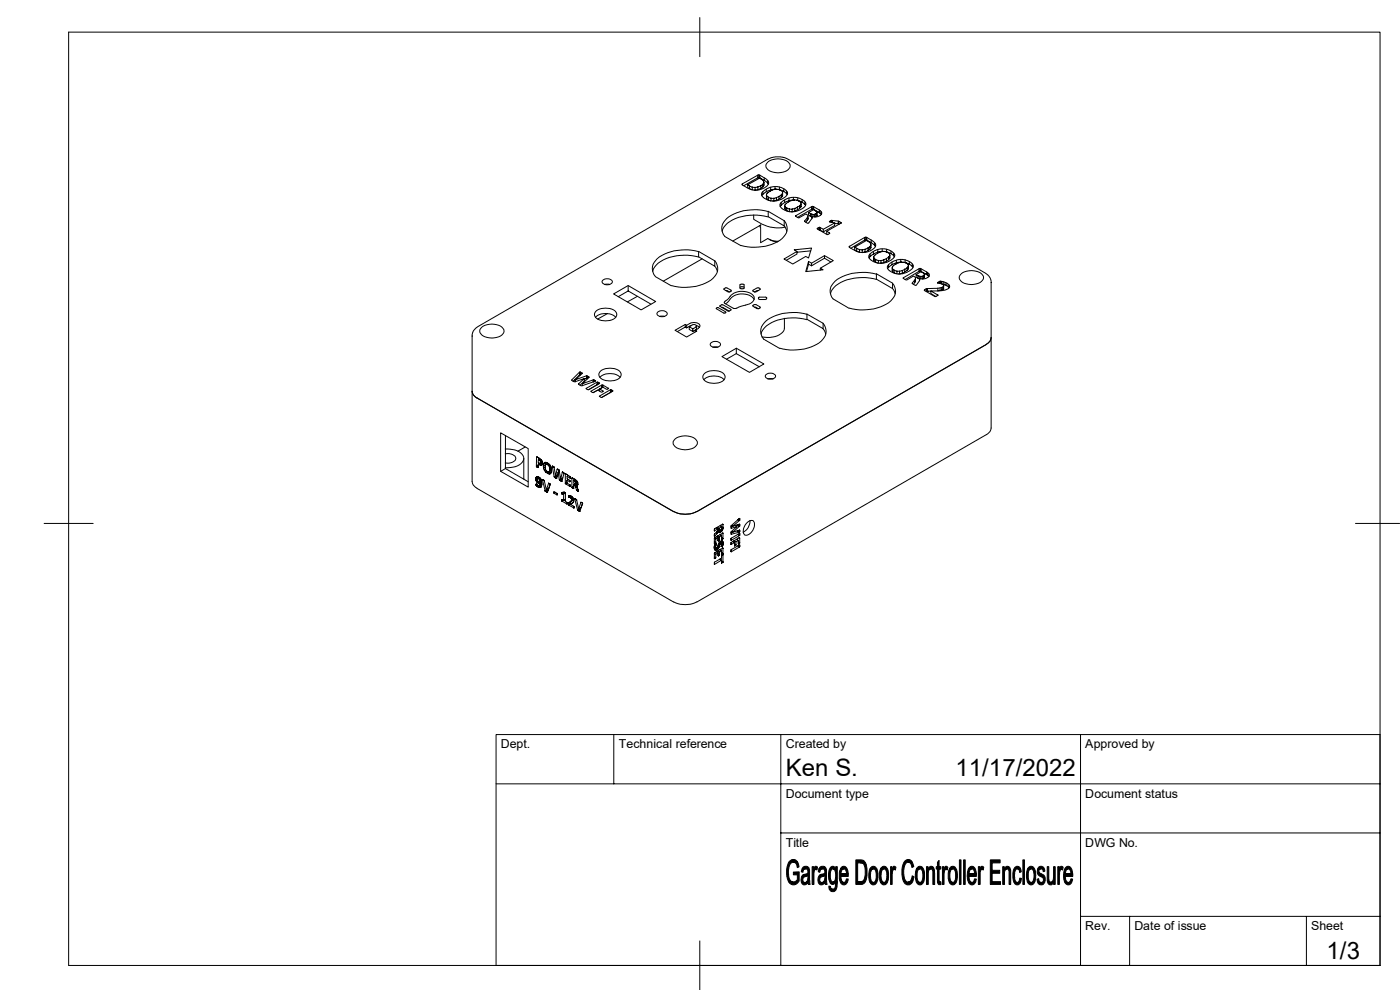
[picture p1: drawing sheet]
<svg xmlns="http://www.w3.org/2000/svg" width="297mm" height="210mm" viewBox="0 0 297 210" stroke-linecap="round" stroke-linejoin="round" font-family="sans-serif">
<defs><g id="words">
<g font-size="5.1">
<text x="166.7" y="164.7">Ken S.</text>
<text x="202.7" y="164.7">11/17/2022</text>
<text x="281.4" y="203.4">1/3</text>
</g>
<g font-size="2.6">
<text x="106.3" y="158.8">Dept.</text>
<text x="131.3" y="158.8">Technical reference</text>
<text x="166.7" y="158.8">Created by</text>
<text x="230.2" y="158.8">Approved by</text>
<text x="166.7" y="169.2">Document type</text>
<text x="230.2" y="169.2">Document status</text>
<text x="166.7" y="179.6">Title</text>
<text x="230.2" y="179.6">DWG No.</text>
<text x="230.2" y="197.3">Rev.</text>
<text x="240.7" y="197.3">Date of issue</text>
<text x="278.2" y="197.3">Sheet</text>
</g>
</g></defs>
<g fill="none" stroke="#000" stroke-width=".21">
<path d="M14.6 6.8h278.2v198h-278.2zM148.5 3.7v8.3M157.5 39l3.4-1.9 1.5 .7 .7 .9-.1 .5-.5 .4-.6 .4-1.2 .3h-1.1l-.6-.2-1.5-.9zM157.5 39v.3M159 39.5l.6 .2M159 39.5v.5l.6 .3M159 39.5l-.4-.3v.6l.4 .2M159.6 39.7l.6 .1M159.6 39.7v.6M160.7 37.2v.5h.3M160.7 37.7l-2.9 1.7M160.8 39.7l-.6 .1"/>
<path d="M160.8 39.7v.5l-.4 .1h-.2v-.5M161 37.1v.6h.2M161.2 37.2v.5l.9 .6M161.4 39.4v.6l.4-.4M161.4 39.4l-.6 .3M161.4 40l-.6 .2M161.8 39.1v.5l.3-.3M161.8 39.1l-.4 .3M162.1 38.7l-.2-.4-.8-.5-2.5 1.4M162.1 38.7l-.3 .4M162.1 38.7v.6v-.6M162.1 37.7v.6l.8 .5"/>
<path d="M162.9 38.3v.5l.1 .3M162.9 34.4a3.6 3.6 0 0 1 4.5 .2 1.36 1.36 0 0 1-1.4 1.9 3.3 3.3 0 0 1-3.5-1 .97 .97 0 0 1 .4-1.1zM163.5 39.7v.6l.9-.2M164.4 39.6v.5h.3M165.4 39.7v.6l.9 .3M127.9 59.4a1.36 1.36 0 0 1 2 .4 1.26 1.26 0 0 1-2.2 0zM139 58.7l3.4 1.9M148.2 53.3v1.2l3.4 2v-1.2M148.2 53.3l3.4 2M148.2 53.4a10.4 10.4 0 0 0-8.8 1.5 2.58 2.58 0 0 0-.4 3.7M148.2 54.5a9.8 9.8 0 0 0-9 1.8l-.6 .8-.1 .5M149 54.9l-8.3 4.7"/>
<path d="M151.6 56.5l.6 1.1M151.6 55.3a2.7 2.7 0 0 1-.9 4.2 10.8 10.8 0 0 1-8.2 1.1M153.8 50.2l3.4 1.9M159.9 45.6v.9l1.8 1.1M160 40.3h.2M161.1 47.9l.2 .4M161.4 48.3v3.2l1.5-.9 .9 .5 1.2 .2M161.4 47.7v.3l-.2-.2M161.4 47.8l-6 3.3M161.8 47.6a7.7 7.7 0 0 0 4.8 .6M161.8 40.6v.6l.8-.5M161.8 41.2l-.2 .3"/>
<path d="M161.8 40.6l1.3-.8 1-.2h.9l.7 .2 .9 .5 .4 .4 .1 .4-.3 .6-1 .6-1.8 .4-1.1-.2-.8-.5-.6-.8zM162.6 40.1v.6l.9-.4M162.6 41.4v.7M162.6 41.5l.4 .3M162.6 41.5v.6l.4 .3M162.9 44.9a10.4 10.4 0 0 0-8.7 1.5 2.58 2.58 0 0 0-.4 3.7M162.9 46a9.8 9.8 0 0 0-9 1.8l-.6 .8-.1 .5M163 44.8l3.4 2v1.1l-3.4-1.9zM163 41.8l.6 .2M163 41.8v.6l.5 .2M163.2 50.8l.9 .3 1 .1M163.6 42l.6 .1"/>
<path d="M163.6 42v.6M163.9 42.6h.3M164.7 41.9l-.5 .2M164.7 41.9v.6l-.2 .1h-.3v-.5M165.2 40.2l.2 .1M165.3 41.7v.5l.4-.3M165.3 41.7l-.6 .2M165.3 42.2l-.6 .3M165.7 42.9l1.3-.8 1-.2h.9l.7 .1 .9 .5 .5 .8-.4 .6-.7 .6-.9 .3-1.1 .2-.9-.2-1.1-.5-.3-.4-.2-.4zM165.7 42.9v.6l.8-.5M165.7 43.5l-.2 .3M165.7 41.4v.5l.3-.3"/>
<path d="M165.7 41.4l-.4 .3M166 41a1.04 1.04 0 0 0-1.2-.9l-.7 .1-.9 .4-.5 .5-.1 .4M166 41l-.3 .4M166 40.9v.7v-.6M166.3 40v.6l.6 .5M166.3 54.9l2.8-1.6-.6-.3 3.7-.4-.7 2.1-.6-.3-2.7 1.6zM166.4 48l.5 1.1M166.4 46.8a2.7 2.7 0 0 1-.9 4.2 10.8 10.8 0 0 1-8.3 1.1M166.5 42.4v.6l.9-.4M166.5 43.6v.8M166.5 43.8l.4 .3M166.5 43.8v.6l.4 .3"/>
<path d="M166.9 40.6l.1 .7M166.9 44.1l.6 .2M166.9 44.1v.6l.5 .2M167.4 42v.6l.9-.2M167.5 44.3l.6 .1M167.5 44.3v.6M167.8 44.9h.3M168.3 41.9v.5h.3M168.6 44.2l-.5 .2M168.6 44.2v.6l-.2 .1h-.3v-.5M168.8 45.8l3.6-2 1.4 .7 .5 .6v.4l-.6 .4-.5 .1-.9-.1-.1 .5-.7 1-.8-.4 .5-.8a.39 .39 0 0 0 0-.6l-.2-.2-1.5 .8-.5-.2zM168.8 45.8h.1"/>
<path d="M168.8 45.8v.1M169.1 53.3v.6l-2.3 1.3M169.1 42.5h.1M169.2 43.9v.6l.4-.3M169.2 43.9l-.6 .3M169.2 44.5l-.6 .3M169.2 42v.5l1 .4M169.6 43.6v.6l.3-.3M169.6 43.6l-.4 .3M169.9 43.3v-.3l-.5-.4-1-.2-1.4 .6-.4 .3-.1 .5M169.9 43.3l-.3 .3M169.9 43.2v.7v-.6"/>
<path d="M170.2 42.3v.6l.6 .5M170.7 46.9h.1M170.7 46.9v.1M170.8 42.8l.1 .8M171.2 46.2v.6l.2-.2M171.2 46.8l-.3 .4M171.4 45.8v.8v-.6M171.5 55.5l.7 .3 2.7-1.6 1.9 1.1-2.8 1.6 .6 .3-3.7 .4zM171.5 45.1l1.1-.6 .5 .3 .2 .3M171.5 55.5v.5l.7 .4M171.5 56l-.4 1.6M171.9 45.3l.3 .1"/>
<path d="M171.9 45.3v.6l.3 .1M171.9 45.3l-.4-.2v.5l.4 .3M172 53.2l-2.9 .3M172.2 43.9v.5h.2M172.2 44.4l-3 1.7M172.2 45.4l.3 .1M172.2 45.4l.1 .6M172.3 45.9v.5M172.3 46.1v.1M172.4 43.8v.6h.2M172.5 45.5v.5M172.6 43.9v.5l1.2 .7"/>
<path d="M172.8 45.5h-.3M172.8 45.5v.5M173.1 45.4v.5l.2-.2M173.1 45.4l-.3 .1M173.1 45.9l-.2 .1M173.3 45.1l-.2 .3M173.3 45.1v.6v-.6M173.4 48.5v.1M173.4 48.4v.2M173.5 48.4l.4-.2 .8 .4 2.4-1.3-1.2-.3 .5-.3 1.4 .2 .7 .3-3.1 1.9 .6 .3-.5 .4-2.1-1.2zM173.7 48.3v.5M173.8 48.2l.1 .6"/>
<path d="M173.8 44.5v.6l.1 .1M173.8 48.8h.1M173.9 48.2l.1 .6M173.9 44.7v.5l.3 .3v-.5M174 48.3v.5l.7 .4M174 56.9v.4M174.9 54.2v.6l-2.7 1.6v-.6M174.9 54.8l1.4 .8M175.4 49.1v.6h.2M176 49.4v.1M176 46.9v.2M176.3 46.8v.4"/>
<path d="M176.4 46.8v.4M176.4 46.7v.5M176.6 46.8v.4M177.1 47.3v.5l-2.4 1.4v-.6M177.1 47.4l.7 .1M177.8 46.9l.1 .6M177.9 46.9l.1 .6M178 46.9l.1 .7M178.4 47.2v.2M178.5 47.2v.1M180.2 52.2l3.5-1.9 1.6 .9 .5 .8-.2 .5-.6 .5-1.1 .5-.9 .1-1.3-.3-1.5-.8zM180.3 52.2v.3"/>
<path d="M181.7 52.7l.6 .2M181.7 52.7v.6l.6 .2M181.7 52.7l-.4-.2v.5l.4 .3M182.3 52.9l.6 .1M182.3 52.9v.6M182.8 53.6h.1M183.4 50.4v.5h.3M183.4 50.9l-2.9 1.8M183.5 52.9l-.6 .1M183.5 52.9v.6h-.1l-.5 .1v-.6M183.7 50.3v.6h.2M183.9 50.4v.5l.9 .6"/>
<path d="M184.1 52.6v.6l.5-.4M184.1 52.6l-.6 .3M184.1 53.2l-.6 .3M184.6 53.9v.5l.7-.5M184.6 54.4l-.2 .3M184.6 52.3v.5l.1-.3M184.6 52.3l-.5 .3M184.7 51.9l-.1-.4-.8-.5-2.5 1.5M184.7 51.9l-.1 .4M184.7 51.9v.6v-.6M184.8 53.7l1.4-.8 1.5-.1 .9 .2 .8 .5 .4 .4v.4l-.4 .6-.8 .6-1.2 .3h-1.1l-1.2-.4-.7-.7v-.6zM184.8 50.9v.6l.7 .5"/>
<path d="M185.3 53.3v.6l.9-.4M185.3 54.6l.1 .7M185.4 54.7l.4 .3M185.4 54.7v.6l.4 .3M185.5 51.5v.5l.2 .3M185.8 55l.6 .2M185.8 55v.6l.4 .2M185.9 59.2v-1.1l3.5 2M185.9 58.2a10.4 10.4 0 0 0-8.7 1.4 2.58 2.58 0 0 0-.5 3.8l3.4 2M185.9 59.3a9.8 9.8 0 0 0-9 1.7l-.6 .8-.1 .5M185.9 59.2l3.5 2v-1.1M186.2 52.9v.6l1-.2"/>
<path d="M186.4 55.2l.5 .1M186.4 55.2v.6M186.6 55.8h.3M187.2 52.8v.5h.3M187.5 55.1l-.6 .2M187.5 55.1v.6l-.1 .1h-.5v-.5M188 53.4h.1M188 54.9v.5l.5-.3M188 54.9l-.5 .2M188 55.4l-.5 .3M188.1 52.9v.5l.9 .4M188.5 54.5v.6l.3-.3"/>
<path d="M188.5 54.5l-.5 .4M188.5 56.1v.6l.7-.5M188.5 56.7l-.2 .3M188.6 56l1.1-.7 .8-.2 1-.1 1 .3 .8 .4 .4 .4 .1 .5-.4 .5-1 .7-.9 .3h-1.1l-1.1-.3-.7-.5-.3-.4v-.4zM188.8 54.2l-.1-.3-.3-.3-1.2-.3-1.4 .6-.4 .5v.3M188.8 54.2l-.3 .3M188.8 54.1v.7v-.6M189 53.3v.5l.6 .5M189.2 55.6v.6l1-.4M189.3 56.8l.1 .8M189.4 57l.3 .3M189.4 57v.6l.3 .3"/>
<path d="M189.6 53.7l.1 .8M189.7 57.3l.6 .2M189.7 57.3v.6l.4 .1M190.2 55.2v.6l.9-.2M190.3 57.5h.5M190.3 57.5v.6M190.8 58.1h-.2M191.1 55v.6h.3M191.4 57.4l-.6 .1M191.4 57.4v.6l-.3 .1h-.3v-.6M191.6 58.9v.2M191.6 58.9l3.4-1.9h.4l1.4 .8 .3 .3v.4l-.2 .3-.7 .3h-1.1v.5l-.6 .7a.62 .62 0 0 1-1-.1l.6-.8a.39 .39 0 0 0-.1-.7l-.2-.2-1.4 .9-.5-.1z"/>
<path d="M191.9 57.1v.6l.5-.3M191.9 57.1l-.5 .3M191.9 57.7l-.5 .3M191.9 55.7h.1M192 55.1v.6l.9 .3M192.4 56.8v.6l.3-.4M192.4 56.8l-.5 .3M192.7 56.5v-.4l-.5-.3-1.1-.2-1.3 .6-.5 .4 .1 .4M192.7 56.5l-.3 .3M192.7 56.3v.7v-.5M192.9 55.5v.5l.6 .6M193.5 56l.2 .7"/>
<path d="M194.1 59.4v.5l.1-.2M194.1 59.9l-.3 .4M194.2 59v.7v-.5M194.4 58.3l1-.6 .6 .3 .1 .3M194.7 58.5l.3 .1M194.7 58.5v.5l.3 .2M194.7 58.5l-.3-.2v.5l.3 .2M194.9 57v.6l.3-.1M194.9 57.6l-2.9 1.7M195 58.6h.3M195 58.6l.1 .6M195.1 59.1v.4"/>
<path d="M195.1 59.2v.2M195.2 56.9v.6l.2 .1M195.3 58.6h.3M195.3 58.6v.5M195.4 57v.6l1.2 .7M195.6 58.6v.6M195.9 58.5v.6l.2-.3M195.9 58.5l-.3 .1M195.9 59.1l-.2 .1M196.1 58.3l-.2 .2M196.1 58.2v.6v-.5M196.6 57.7v.6l.2 .1"/>
<path d="M196.8 57.8v.6l.3 .3v-.6M198.9 59.9v.1M199 59.9v.2M199.3 59.7v.4M199.4 59.7v.4M199.4 59.6v.6M199.6 59.6v.6M199.8 59.7v.5M200.1 59.8v.5l.4 .2M200.5 59.9v.6l.4 .1M203.9 58.1a3.6 3.6 0 0 1 4.5 .2 1.36 1.36 0 0 1-1.3 1.9 3.3 3.3 0 0 1-3.6-1 .97 .97 0 0 1 .4-1.1zM102.2 69.4a3.6 3.6 0 0 1 4.5 .3 1.36 1.36 0 0 1-1.4 1.9 3.3 3.3 0 0 1-3.5-1.1 .97 .97 0 0 1 .4-1.1z"/>
<path d="M123 79l.1 .5M123 79.5l-1.4 1.4M123.1 78.9v.6M123.1 79l.1 .5M123.4 79.1v.2M123.5 79.2h.1M124.4 79.7l.1 .6M124.5 79.8l.1 .5M124.6 79.8v.5M124.9 79.9v.2M126.3 67.3a3.3 3.3 0 0 1 4.3 0M126.5 66a3.4 3.4 0 0 1 4.2 .2 1.28 1.28 0 0 1-1.3 1.8 2.93 2.93 0 0 1-3.2-1 .97 .97 0 0 1 .3-1z"/>
<path d="M127.4 78.7a3.4 3.4 0 0 1 4.2 .3 1.28 1.28 0 0 1-1.3 1.7 2.93 2.93 0 0 1-3.2-1 .97 .97 0 0 1 .3-1zM128.3 60.4h1.1M128.9 66.5l-2.1 1.2M130.2 62.4l3.1-1.8 5.8 3.4-3.1 1.7zM133.3 60.6v1.1l-2.2 1.2M133.3 61.7l4.8 2.8M135.2 62.9l-2.1 1.2M139.5 66.2a1.36 1.36 0 0 1 2.1 .3 1.26 1.26 0 0 1-2.2 0zM139.9 67.1h1.1M145.4 68.8v.6l.3 .2M145.4 69.4l-1.7 1M145.7 69v.6l.6-.4"/>
<path d="M145.7 69a1.98 1.98 0 0 1 2.8 0v.3l-.4 .3M145.7 69l-.3-.2-2.2 1.3 2.5 1.4 2.1-1.3-.3-.1 .7-.4M146.6 69.1l-.3 .1M146.9 68.9l-.7 .4M146.9 68.9h.7l.1 .2-.1 .2M147 69.8l-.8-.5v.6l.8 .4M147.5 70.1v.3M147.7 69.4l-.7 .4v.5l.7-.4M147.7 69l.7 .5M147.8 69.1l-.1 .7-.1 .1M149.5 79.2a3.4 3.4 0 0 1 4.2 .3 1.28 1.28 0 0 1-1.3 1.7 2.93 2.93 0 0 1-3.3-1 .97 .97 0 0 1 .4-1zM150.8 72.7a1.36 1.36 0 0 1 2.1 .4 1.26 1.26 0 0 1-2.2 0z"/>
<path d="M151.2 73.7h1.1M152 65.4l1.6 1 .4-.1M152 65.4l.4-.2 1.6 1v.1M152.7 64.9l1.8 1.1M153.1 64.7h.2M153.1 64.6l-.4 .3M153.1 65.2h.2M153.2 75.6l3-1.7 5.9 3.3-3.1 1.8zM153.3 64.6l1.8 1M153.3 65.2l1.4 .8M153.6 61.3l-.1 .1 1 .5M153.6 61.2l.5-.2 1 .6"/>
<path d="M153.8 64l-.2 .2 .2 .1 1.8 1.1h.6M153.8 63.9v.1M153.9 61.6l.3 .1M154.2 61.6l.6 .3M154.4 66h.3M154.5 61.9h.3M154.9 62.8l-.4 .6-.7 .5M154.9 62.9a3.4 3.4 0 0 1 5.1 0 1.7 1.7 0 0 1-1.8 1.8l-1.9 .7M155.1 65.7l-.4 .3M155.1 61.6v.2M155.1 61.8l-.2 .1M156.2 73.9v1.1l-2.1 1.2"/>
<path d="M156.2 75l4.9 2.8M156.3 65.4h-.1M157 60.4h.9v.8h-.9zM157 61l.2-.2 .7 .2M159.8 65l.8 .5M160 63.5a3.4 3.4 0 0 0-5.5 .5l-.6 .4M160 61.9h.4M160 64.6l-.3 .2 .1 .1M160 64.6h.4M160.1 65.2l.8 .3M160.4 64.6l.8 .5M160.6 61.1l-.9 .5 .3 .3"/>
<path d="M160.6 61.6l-.5 .3M160.7 61.1l.5 .1M160.7 65.4h.3M161 61.6l-.3 .1M161.2 63.5l-.3-.1v-.3l.2-.1h1.4l.1 .1v.3l-.2 .1M161.2 63.5h1.2M161.2 61.3v.1M161.2 65.2v.1M161.2 61.4l-.8 .5M161.2 65.3l-.2 .2M162 71.9l3.4 2M162.5 79.5a1.36 1.36 0 0 1 2 .3 1.26 1.26 0 0 1-2.2 0z"/>
<path d="M166.4 67.5v2.1a2.86 2.86 0 0 1-3.1 2l-1.7-.1M171.2 66.7a10.4 10.4 0 0 0-8.8 1.5 2.58 2.58 0 0 0-.4 3.7M171.2 67.8a9.8 9.8 0 0 0-9 1.8l-.6 .8-.1 .5M171.2 66.6l3.4 2v1.1l-3.4-2zM174.6 69.8l.6 1.1M174.6 68.6a2.7 2.7 0 0 1-.9 4.2 10.8 10.8 0 0 1-8.3 1.1M189.4 61.2l.5 1.1M189.4 60.1a2.7 2.7 0 0 1-.9 4.2 10.8 10.8 0 0 1-8.3 1.1M193.5 60v.2M196.1 61.5l.5-.3h2.2l.9-.2a.42 .42 0 0 0 .5-.4 .42 .42 0 0 0-.6-.4l-.7-.2 .5-.4 .9 .2 .9 .4 .3 .4v.3l-.4 .4-.8 .3-2.8 .1 1.5 .9-.4 .3h-.3l-2.1-1.2zM196.1 61.5v.1M196.5 61.3v.5h.1"/>
<path d="M196.6 61.3v.5h.2M196.8 61.2v.6h.7M197.5 61.7v.6l1 .6M199 61.1v.6M199 62.6l-.1 .1M199.4 61.1v.5h.4M199.4 61.6l-.4 .1M199.8 61v.6l.2-.2M199.9 60.3h.2M200 60.9v.5l.2-.1M200.2 60.6v.7v-.6M200.9 60.1v.5l.4 .4"/>
<path d="M201.3 60.4l.1 .6M209.3 73.1l-61.5 35.4M210.3 71.6l-.3 .8-.7 .6M100.2 83l.2 .8 .5 .4 42 24.3M106.2 91.8l5.9 3.4v8.1l-5.9-3.3zM107.2 96.3a1.77 1.77 0 0 1 2.2 .9 1.77 1.77 0 0 1-2.2 1M107.2 95.2a4.1 4.1 0 0 1 3.8 1.4 1.64 1.64 0 0 1-1.3 2.2l-1.5 .4h-1M107.2 92.4v7l-1 .6M107.2 99.4l4.9 2.8M111.1 97.2v4.5M111.4 94.8l-1.5 .9M113.8 98.9h.1"/>
<path d="M113.8 99l.1 .1M113.9 99.1h.2M114 96.9l.8 .7M114 96.9l-.2 .1M114 96.9l-.2 .1v1.9l.4-.2M114.1 99.1v.1M114.2 98.8l-.4 .2M114.2 98.9l-.3 .2M114.2 99.1h-.1M114.2 99.1l-.1 .1M114.2 97.5l.3 .1M114.3 97.2v.2"/>
<path d="M114.3 98.2v.2M114.3 98.6l.3 .1M114.5 97.3l-.3 .2v.6l.4 .2M114.5 97.6l.1 .1M114.5 98.3l-.3 .2v.6M114.6 97.7v.2M114.6 97.9l.1 .1M114.7 98.2l-.1 .1M114.7 98v.2M114.7 98.2l.2 .1-.6 .3-.1-.1M114.7 97.5l-.2 .1M114.8 97.6l.3 .4"/>
<path d="M114.8 97.6l-.2 .1M114.9 98.3l.2 .1M114.9 98.7h-.3M114.9 98.7h.1M114.9 97.7l-.3 .2M115 98l-.3 .2M115 97.9l-.3 .1M115.1 98v.5l-.2 .2M115.1 98l-.5 .3M115.1 98.5l-.5 .2M115.3 98.8v.5M115.3 98.4l.1-.1a.8 .8 0 0 1 1.3 .4l.1 .1"/>
<path d="M115.3 98.4v.4M115.3 98.4l.5-.3v.4l-.5 .3M115.3 99.3l.2 .4M115.5 99.7l.2 .4M115.7 99.1l-.4 .2M115.7 99.6l.5 .5 .3-.1M115.7 99.6l-.2 .1M115.8 98.5v.1M115.9 98.5l-.2 .3v.8M115.9 98.5l.3 .1M116 99.9l-.3 .2M116.2 98.6l.2 .2"/>
<path d="M116.2 98.3l-.4 .2M116.3 98.3l-.4 .2M116.4 98.8l.1 .2M116.4 98.4l-.2 .2M116.5 99l.1 .3M116.6 99.9l-.1 .1M116.6 99.3v.3M116.6 99.6v.3M116.6 98.6l-.2 .2M116.8 98.8l.2 1M116.8 98.8l-.3 .2M116.9 99.1l-.3 .2"/>
<path d="M117 99.4l-.4 .2M117 99.7l-.5 .3M117 99.8l-.5 .3M117 99.8v.4M117 99.6l-.4 .3M117.2 98.9l.4 .2M117.2 98.9l.4 2.3M117.2 98.9h.1M117.6 99.1l.3 1.9M117.6 99.1h.1M118.2 99.6l-.3 1.4 .4-.3M118.2 99.5h.1"/>
<path d="M118.2 99.5v.1M118.2 99.5l.4 .2M118.6 99.7l-.2 .5M118.6 99.7l.4 1.9-.3 .2-.3-1.6 .3-.1-.3 .1-.3 1.2M121.3 80.6h.1M121.3 80.6l1.7-1.7h.1l.4 .3-1.5 1.4 2.5-.9 .5 .4-1.5 1.3 2.4-.8 .5 .3-3.2 .9-.5-.4 1.3-1.1-2 .7-.5-.2zM122 80.6v.4M122.7 81.4v.1M122.8 81.4v.2M123.5 81.4v.4zM124 80.3v.6l-.9 .8M124.3 82.4l2.4-1.3 .5 .2-2.3 1.4z"/>
<path d="M124.4 82.4v.1M124.4 80.3l-.4 .2M125 80v.1M125.4 83l2.3-1.3 1.4 .7-.4 .2-.8-.5-.7 .4 .8 .5-.3 .2-.9-.4-.9 .5zM125.4 83v.1M125.8 80.6v.4M125.9 80.6v.4M126.1 80.6v.4M126.3 80.8v.1M126.7 81.1v.5M126.7 81.6l-1.9 1.1M126.8 81.1v.5"/>
<path d="M126.9 81.1v.4M127.1 81.2v.2M127.2 84l2.3-1.3 .5 .2-2.3 1.4zM127.2 81.3v.1M127.2 84v.1M127.2 82.5v.5M127.3 80.1a3.3 3.3 0 0 1 4.3 0M127.6 81.7l.1 .6M127.6 82.3l-1.7 1M127.8 81.7v.5M127.9 81.7v.5M128 83h.1"/>
<path d="M129.1 82.3v.1M129.5 82.7v.6zM129.5 83.3l-1.9 1M129.6 82.7v.5M129.7 82.7v.4M129.9 82.8v.2M130 82.9v.1M143.2 93.1a3.6 3.6 0 0 1 4.5 .3 1.36 1.36 0 0 1-1.4 1.9 3.3 3.3 0 0 1-3.5-1.1 .97 .97 0 0 1 .4-1.1zM149.3 80.6a3.3 3.3 0 0 1 4.3 0M162.9 80.4h1.1M9.4 111h10.4M101.2 103.6l41.7 24.1"/>
<path d="M101.2 103.5l-.8-.6-.2-.7v-31.2l.4-1 .7-.7 62.2-35.8 1-.2h1.1l1.6 .5 42.4 24.5 .4 .6 .3 .7v31.2l-.3 .8-.5 .4-61.7 35.7M113.7 101.6v.3M113.7 101.3v.3M113.7 101.9l.1 .2M113.7 102.7v.2M113.7 102.9v.1M113.7 102.7h.1M113.7 103h.1M113.8 102.1l.2 .3M113.8 103l.1 .1M113.8 102.7l.1 .1M113.9 103.1l.1 .1"/>
<path d="M113.9 102.8l.1 .1M113.9 102.8l-.2 .1M114 102.4l.2 .1M114 102.9l-.3 .1M114 102.9l.1 .1M114 103.2l.1 .1M114 101.6l.1 .6 .5 .1M114 101.1l.6 .3M114 101.1l-.3 .2M114 101.6l-.3 .3M114 102l-.2 .1M114 102.9l-.2 .1"/>
<path d="M114.1 103h.4M114.1 103.3l.3 .1M114.1 103l-.2 .1M114.1 101.5l.4-.2-.3 .2M114.2 101.5l-.2 .1M114.2 101.5l.1 .1M114.2 101.2l-.5 .4M114.2 101.3v.2M114.2 102.5l.2 .1M114.2 102.5l.5-.3 .2 .1-.5 .3M114.2 102.2l-.2 .2M114.3 101.6h.1"/>
<path d="M114.3 103l-.3 .2M114.4 101.6l.1 .2M114.4 102.6h.2M114.4 103.4h.2M114.5 101.8l.1 .2M114.5 103h.1l-.5 .3M114.6 102v.3M114.6 101.4l.2 .4M114.6 102.6v.2M114.6 102.8l-.1 .2M114.6 101.4l-.3 .2M114.6 103l.3 .1"/>
<path d="M114.6 101.5l-.2 .1M114.7 103.4h-.1M114.8 101.6l-.3 .2M114.8 101.8l.1 1.1-.3 .5M114.9 101.9l-.3 .1M114.9 103.2l-.5 .2M114.9 102.1l-.3 .2M114.9 102.3v.1M114.9 102.4l-.3 .2M114.9 102.6l-.3 .2M114.9 102.7l-.4 .3M114.9 102.7h.1"/>
<path d="M114.9 102.7l-.5 .3M115.1 101.8h.1M115.1 101.8l.6 2.4M115.1 101.8l.4 .2 .4 1.9M115.7 104.2h.1M115.7 100.1l.4 .3M115.7 104.2l.3 .2M116 104.4h.1M116.1 104.4h.1M116.1 100.4l.4 .1M116.1 103.8l-.4 .3M116.2 103.8l-.5 .4"/>
<path d="M116.2 103.9l-.5 .3M116.2 104.3l-.2 .1M116.2 103.9l.1 .1M116.4 102.5v.1M116.4 102.5h.1M116.5 102.5l.2 .2M116.5 102.5l-.6 1.4 .5-.3 .3-.9M116.5 100l-.4 .4M116.6 100.1l.3 .1M116.7 102.7l-.6 1.7M116.9 100.3l-.4 .2M117 100.2l-.2 .3h-.3"/>
<path d="M117.5 104.3h.1M117.5 104.3v.3M117.5 104.6h.1M117.6 104.3l.6 .4M117.6 101.2h.1M117.6 101.2l.1 .1M117.7 101.3l.3 .1M117.8 104.4l-.3 .2M117.9 104.5l-.3 .1 .6 .3M118 101.4v.1M118.1 100.8l-.5 .4M118.1 100.9l-.5 .3"/>
<path d="M118.1 101l-.4 .3M118.1 101.4l-.1 .1M118.1 101.3l-.1 .1M118.2 105h.1M118.2 104.7v.1M118.2 101h.1M118.2 104.8v.2M118.7 101.8h.1M118.7 101.8v.1M118.7 101.9h.1M118.8 101.9l.3 .2M119.1 102.1h.1"/>
<path d="M119.2 104.5v.2M119.2 104.7v.1M119.2 106l.3 .2M119.2 106v.2M119.2 106.2l.3-.1-.3 .2M119.2 101.5l-.5 .3M119.2 101.6l-.5 .3M119.2 106h.1M119.2 106.2h.1M119.2 106.2v.1M119.2 101.6l.1 .1-.5 .2M119.2 102.1h.1"/>
<path d="M119.2 104.5h.1M119.2 104.8h.1M119.2 102l-.1 .1M119.3 101.7h.1M119.3 100.2h.1M119.3 100.1v.1M119.3 104.4l-.1 .1M119.4 106l-.2 .2M119.4 100.2l.3 .3-.5 1.6M119.4 100.2l-.4 1.4 .4-.3M119.5 106.1l-.3 .2 1.1 .5M119.6 104.8l-.1 1.4 .4-.3"/>
<path d="M119.7 104.4l.2 .1M119.7 104.4l-.4 .1M119.7 104.4l-.5 .4M119.7 104.5l-.4 .3M119.7 104.4l-.5 .3M119.7 104.4h.1M119.8 104.5h.1M119.8 106l.1 .1M119.9 104.5v.1M119.9 102.4v.2M119.9 102.6l.1 .1M119.9 104.6v1.8l.4 .2v.3"/>
<path d="M119.9 104.6l-.6 .2M120.1 100.5l.9 .6v.3M120.1 100.5l-.2 .1M120.1 100.5l-.2 .1v1.8l.4-.2M120.2 106.9h.1M120.3 101.9l.6 .3M120.3 102.4l-.4 .2M120.3 101l.7 .4M120.3 102.5l-.3 .2 1 .5M120.3 106.8h.1M120.4 100.8v.2M120.4 101.6v.2"/>
<path d="M120.6 101.7l-.3 .2v.6l.6 .4 .1 .3M120.6 100.9l-.3 .1v.6l.6 .3v.3M120.6 106.7v.1M120.6 106.8v.2M120.6 107v.1M120.6 107.1h.1M120.6 105.2h.1M120.6 105.1v.1l.1-.1M120.6 105.4v.1M120.6 105.5h.1M120.6 106.7h.1M120.6 107.1l1.2 .6"/>
<path d="M120.7 105.1l.6 .3 .4 .5v.6l-.6 .3M120.7 105.1l-.1 .1M120.8 105.1l-.2 .3M120.8 105.5h-.1M120.8 105.5h.1M120.9 102.2h.1M120.9 105.5l.1 .1M120.9 101.4h.1M120.9 105.2l-.3 .2M121 101.3v.1M121 103.2h.1M121 105.6l.2 .1"/>
<path d="M121 106.5v.2l-.4 .3M121 106.7l-.4 .4M121 105.2l-.4 .3M121.1 105.2l-.4 .3M121.1 106.5l-.5 .3M121.1 106.8l-.5 .3M121.1 106.3l-.5 .4M121.1 106.4l-.5 .3M121.2 105.7h.1M121.2 106.2l-.1 .1M121.2 106.2l.5-.2-.6 .3M121.2 105.3l-.4 .2"/>
<path d="M121.2 105.7l.1 .2M121.2 105.3l-.3 .2M121.3 105.9v.1M121.3 106v.1M121.3 106.1l-.1 .1M121.3 106.8l-.3 .2 .8 .5M121.3 103.4h.1M121.4 103.4v.1M121.4 105.4l-.4 .2M121.4 103.5l.2 .1M121.5 101.4l.7 .5 .4 .5M121.5 101.4l-.2 .1"/>
<path d="M121.5 101.4l-.2 .1v1.9l.4-.2M121.5 105.5l-.3 .2M121.5 105.6l-.3 .1M121.6 103.6h.1M121.6 105.7l-.3 .2M121.6 106l-1 .7M121.6 105.8l-.3 .2M121.7 103.6h.1M121.7 105.9l-.4 .2M121.7 107.7l.1 .1M121.7 101.9l.3 .1M121.7 103.3l-.3 .1"/>
<path d="M121.7 103.2l-.4 .2M121.7 103.3l-.3 .2M121.7 103.5l-.1 .1M121.8 107.8h.1M121.8 107.5h.1M121.8 107.7h.1M121.8 107.5v.2M121.8 102.9l.1 .1M121.8 101.6v.2M121.8 102.5v.2M121.9 103h.1M122 105.8l.3 .2 .5 2"/>
<path d="M122 105.8l.5 2.3M122 102v.1M122 105.8h.1M122 101.7l-.3 .2v.5l.4 .2M122 102.6l-.3 .2v.8M122 103l.1 .2M122 102.1l.2 .2M122.1 103.2v.2M122.2 102.3v.1M122.2 102.4v.2M122.2 101.9l-.2 .1M122.3 103l.1 .2"/>
<path d="M122.3 103h.1M122.3 102.5l-.5 .4-.1-.1M122.3 102.6l.1 .1-.5 .3M122.3 104h.1M122.3 101.9l-.3 .2M122.3 103l-.2 .2M122.3 103.9v.1M122.3 104l.1 .1M122.4 103.2l.3 .9M122.4 103.2l-.3 .2 .2 .5 .3-.1M122.4 104.1l.2 .1M122.4 102.7h.1l-.5 .3"/>
<path d="M122.4 102.1l-.2 .2M122.5 108.2l.6-.2-.5 .2M122.5 102.7v.1M122.5 108.1v.1M122.5 108.2h.1M122.5 102.3l-.3 .1M122.5 102.9l-.1 .1M122.6 108.2v.1M122.6 102.4l-.5 .2M122.6 102.4v.4l-.2 .2M122.6 108.3l.3 .2M122.6 104.2h.1"/>
<path d="M122.6 102.8l-.3 .2M122.6 103.8l-.3 .2M122.6 103.9l-.2 .2M122.7 104.1l-.1 .1M122.7 104.1v.1M122.9 108.5h.1M123 107.8l-.5 .4M123 108.4l-.1 .1M123.1 108l-.5 .3M123.1 108h.1M123.2 106.6h.1M123.3 106.6l.3 .2"/>
<path d="M123.3 106.6l-.5 1.4 .5-.3 .3-.9M123.6 106.8l-.6 1.7M142.9 108.5a5.4 5.4 0 0 0 4.9 0M151.6 118.2l.2 .1zM151.6 116v.6l.2 .1M151.6 116.4l.5 .2M151.6 117.4l.2 .2v.8M151.6 114.2l.2 .1v.8l-.2-.2M151.6 119.7h.1M151.6 114.2v1.1M151.6 117.4v1.1M151.6 119.6v.1"/>
<path d="M151.6 116l.2 .2M151.6 115.9l.2 .1M151.6 118.2l.2 .2M151.6 118.3l.2 .1M151.6 118.4v.1M151.6 115l.2 .2M151.6 115.1l.2 .1M151.6 115l.2 .1M151.6 115.3h.1M151.6 112.5v.1M151.6 113.4v.1M151.6 113.5v.2"/>
<path d="M151.6 113.7h.1M151.6 112.6h.1M151.6 113.4h.1M151.6 113.5l.1 .1M151.6 113.2v.1M151.6 116.3l.2-.1 .5 .3M151.6 115.7l.2 .1M151.6 116.6l.2 .1M151.7 115.5l-.1 .5M151.7 115.5l.2 .1M151.7 113.6l-.1 .1M151.8 118.4l-.2 .1"/>
<path d="M151.8 115.2l-.2 .1M151.8 116v.2M151.8 118.4h.1M151.8 115.2h.1M151.8 116.2h.1M151.8 115.8v.2M151.8 115.1v.1M151.8 115.4l.1 .1M151.8 115.1h.1M151.9 115.6l-.1 .2M151.9 116.2l-.4-.2 .4 .2M151.9 115.5v.1"/>
<path d="M151.9 112l.4 .2-.7 .4M151.9 112.9l.3 .2M152 115.4l-.1 .1M152 115.4l-.3 .1M152 117l.4 .3-.6 .3M152 113.8l.4 .2-.6 .3M152 115.3v.1M152 112.9l-.4 .5M152 112.9l.3 .1M152.1 116.6l-.3 .1M152.1 112.1v-.1l.5 .3M152.1 111.9v.1"/>
<path d="M152.1 112.7l.3 .2M152.1 116.1l-.2 .1M152.1 113.7v.2M152.1 116.9v.2M152.1 116.1l.3 .2M152.2 111.8l.4 .3v.2M152.2 113.1l-.5 .5M152.2 112.6l.2 .2M152.3 112.7l.1-.1 .5 .3M152.3 115.9l.2 .2M152.3 116.9l.4 .2-.1 .7M152.3 113.7l.4 .2v.6l-.3-.1 .3 .1-.1 .1"/>
<path d="M152.3 113l-.1 .1M152.3 116.5l-.2 .1M152.3 112.4l-.3 .5M152.3 112.2v.2M152.3 115.7l.3 .2M152.3 112.2l.3 .2M152.3 112.3l.4 .2M152.4 117.3v.6M152.4 117.6l.3 .1-.3-.1M152.4 114v.7M152.4 117.9h.1M152.4 117.7l.2 .1"/>
<path d="M152.4 117.6l.2 .2M152.4 114.7h.1M152.4 114.5l.2 .1M152.4 112.9l-.1 .1M152.4 112.6l.2-.1 .5 .2M152.4 112.8l.3 .2M152.4 112.8v.1M152.4 112.8l.1 .1M152.4 116.3l-.1 .2M152.5 115.3l.2 .2M152.5 112.9l.1 .1zM152.5 116.1l-.1 .2"/>
<path d="M152.5 115.2l.3 .2M152.6 113h.1M152.6 117.8l-.2 .1M152.6 114.6l-.2 .1M152.6 112.3v.1M152.6 117.8h.1M152.6 115.9l-.1 .2M152.6 112.4v.1M152.6 115.1l.4 .1M152.6 112.4l.1 .1M152.7 115l.3 .2M152.7 118.6l.4 .2-1.5 .9"/>
<path d="M152.7 115l.4 .2M152.7 115.5l-.1 .4M152.7 116.6l.4 .2-.4 .3M152.7 113.4l.4 .2-.4 .3M152.7 111.5l.4 .3-.5 .3M152.8 115.4l-.1 .1M152.9 112.9l-.2 .1M152.9 115.1l.5 .3M152.9 115.1v-.2l.5 .3M152.9 114.8v.1M152.9 114.9l-.3 .2-.5 1M152.9 113.3v.2"/>
<path d="M152.9 116.5v.2M152.9 118.5v.2M152.9 111.4v.2M153 115.2l-.2 .2M153 112.4l.2 .2M153 115.2h.1M153 116h.1M153 115.9l.1 .1M153 115.9v.1M153 114.8l.4 .2M153.1 112.7l-.2 .2M153.1 115.2v.2"/>
<path d="M153.1 115.7l-.1 .2M153.1 112.2l.2 .1M153.1 117.6h.1M153.1 117.3l.3 .2M153.1 114.4h.1M153.1 118.8v.6M153.2 119.4h.1M153.1 114.3l.1 .1M153.1 115.8l.1 .1M153.1 115.7l.1 .1M153.1 113.6v.8M153.1 116.8v.8"/>
<path d="M153.1 117.4l.2 .1M153.1 114.2l.2 .1M153.1 114.1l.3 .2M153.1 119.1l.3 .2M153.1 119.2l.2 .1M153.1 115.6l.2 .1M153.1 115.4l.3 .2M153.1 115.4v.2M153.1 115.6v.1M153.1 111.9l.3 .2M153.1 111.8l.3 .2M153.1 111.9l-.1 .4-.3 .2"/>
<path d="M153.1 111.8v.1M153.2 114.4h-.1M153.2 115.9l-.1 .1M153.2 114.8h.1M153.2 112.6l-.1 .1M153.2 115.8v.1M153.2 115.8h.1M153.3 114.8l.1 .2M153.3 114.8l-.4 .1M153.3 117.5l-.2 .1M153.3 116.3l.1 1.1-.3-.2M153.3 116.3h.1"/>
<path d="M153.3 116.3l-1.7 1.1M153.3 114.3l-.1 .1M153.3 113.1l.1 1.1-.3-.2M153.3 113.1l.1 .1M153.3 113.1l-1.7 1.1M153.3 119.3l-.1 .1M153.3 115.8l-.2-.1 .2 .1M153.3 115.8h.1M153.3 111.2l.1 .8M153.3 111.2l.1 .1M153.3 111.2l-1.7 1v.3M153.3 112.3l-.1 .3"/>
<path d="M153.3 115.7v.1M153.3 117.7l.1 1.5-.3-.2M153.4 115.6l-.1 .1M153.4 115v.2M153.4 117.5h-.1M153.4 114.3h-.1M153.4 119.3h-.1M153.4 117.7l-.3 .2v.5l-1.5 .9v.3M153.4 114.2v.1M153.4 116.3h.1M153.4 117.6v.1M153.4 119.2v.1"/>
<path d="M153.4 112.1l-.1 .2M153.4 112v.1M153.4 115.4v.2M153.4 115.2v.2M155.2 112.1h.1M155.2 113.3h.1M155.1 115.4v.1M155.1 114.2v.4M155.1 114.6h.1M155.1 117.1h.1M155.2 114.2h-.1M155.2 111.5l-.1 .2"/>
<path d="M155.2 112.7l-.1 .2M155.4 111.6l-.3 .1M155.4 112.9h-.3M155.4 114.9l.4 .2-.6 .4M155.7 114.8v.2M155.7 114.7l.4 .2v.7l-.3-.2M155.8 115.7l.1 .1M155.8 115.1l.1 .6M155.8 115.6l.2 .1M156 111.5l.3 .2-1.2 .4v-.4M156.1 115.6l-.2 .2M156.1 115.6l-.3-.1 .3 .2"/>
<path d="M156.1 115.6h.1M156.2 111.6l.2-.2 .4 .3-1.4 1.2-.2-.2M156.3 114.4l.3 .2-.5 .3M156.3 111.7l-1.1 1M156.3 112.6l.5 .3M156.4 111.4l.5 .2M156.4 111.3v.1M156.4 114.3v.3M156.4 112.6l.5 .3M156.5 111.3l.4 .3M156.5 112.6l.4 .2M156.5 113.4l.4 .2"/>
<path d="M156.5 115.8l.4 .2M156.5 111.3l.4 .2M156.6 112.6l.3 .2M156.6 113.3l.3 .2M156.6 110.2l.3 .2M156.6 115.1l.2 .2M156.6 114.6v.8M156.6 115.3l.1 .1M156.7 110.2l.2 .1M156.7 115.3v.1M156.7 113.3l.2 .2M156.7 115.7l.2 .2"/>
<path d="M156.8 111.2l.1 .1M156.8 112.9l-1.6 .4-.1-.4M156.8 114.1l.1 .1v.9l-.3-.1M156.8 114.1l.1 .1M156.8 114.1l-1.7 1v.4M156.8 112.5l-1.4 .4-.2-.2M156.8 110h.1M156.8 115.3l-.1 .1M156.8 112.5h.1M156.8 113.2l.1 .3M156.8 115.6l.1 .1M156.9 111.6l-.1 .1"/>
<path d="M156.9 111.2l-1.5 .4-.2-.1M156.9 110.4l-.4-.2 .3 .2-1.4 1.2-.2-.1M156.9 112.4l-.1 .1M156.9 110.4h-.1M156.9 113.2h.1M156.9 115.6h.1M156.9 112.5h.1M156.9 111.2h.1M156.9 112.9h-.1M156.9 113.6l-1.7 1M156.9 115.6l-1.7 1-.1 .5M156.9 116l-1.8 1"/>
<path d="M156.9 113.6h.1M156.9 116h.1M156.9 113.2l-1.7 1M156.9 111.6h.1M156.9 111.5v.1M156.9 111.3v.2M156.9 111.2v.1M156.9 110.4h.1M156.9 110.3v.1M156.9 110v.3M156.9 110l-1.7 1.5M156.9 110h.1"/>
<path d="M156.9 112.5v.3M156.9 112.8h.1M156.9 115.1v.1M156.9 115.2l-.1 .1M156.9 115.2l-.3-.1 .3 .1M156.9 112.8v.1M156.9 113.5v.1M156.9 113.5h.1M156.9 115.7v.2M156.9 115.6v.1M156.9 115.9v.1M156.9 116l-.4-.2 .4 .2"/>
<path d="M158.5 110.9l.2-.2a.76 .76 0 0 1 1.1-.3 .76 .76 0 0 1 .3 1 2.05 2.05 0 0 1-2.1 2.1 1.96 1.96 0 0 1 .5-2.6zM159.1 110.4a2.55 2.55 0 0 1-1.5 2.5M287.6 111h9.3M142.9 127.7a5.4 5.4 0 0 0 4.9 0M130.2 155.8v10.5M165.7 155.8v49M229.2 155.8v49M105.2 166.3h187.6M165.7 176.7h127.1M148.5 199.6v10.4M229.2 194.4h63.6M239.6 194.4v10.4"/>
<path d="M277.2 194.4v10.4M105.2 204.8v-49h187.6v49"/>
</g>
<g fill="#000" stroke="#000" stroke-width=".21">
<path d="M167.4 182.8a1.04 1.04 0 0 1 1.8 .1h-.9a1.51 1.51 0 0 0-1 1.8v.3a1.93 1.93 0 0 0 .9 2.1l-.8 .1-.5-1.3v-1.7z" fill-rule="evenodd"/>
<path d="M168.3 182.9h.9l.3 1-.3 .2-.3-.9z" fill-rule="evenodd"/>
<path d="M168.3 185h1.2v1.9a1.21 1.21 0 0 1-1 .8 1.21 1.21 0 0 1-1.1-.5l1.2-.1 .6-.5v-1h-.9z" fill-rule="evenodd"/>
<path d="M170.2 184.3h.7a.55 .55 0 0 0-.6 .7h-.3z" fill-rule="evenodd"/>
<path d="M170.2 185.8h1.2a1.26 1.26 0 0 0-1.1 .8l.2 .5 .9 .2a.74 .74 0 0 1-.9 .4 .74 .74 0 0 1-.5-.9z" fill-rule="evenodd"/>
<path d="M170.4 183.9a.88 .88 0 0 1 1.1 0 .88 .88 0 0 1 .2 1.1l.2 2.6h-.4l-.1-.4h-.4l.4-.6v-.8l-1.1-.1 .3-.2a.64 .64 0 0 0 .7-.3 .64 .64 0 0 0-.1-.8l-1-.1z" fill-rule="evenodd"/>
<path d="M170.7 187.2h.7v.1z" fill-rule="evenodd"/>
<path d="M172.3 183.9h.3v.5h.5l-.3 .2-.1 .6v2.4h-.4z" fill-rule="evenodd"/>
<path d="M172.8 183.9l.2-.1 .4 .1-.1 .7-.7-.2z" fill-rule="evenodd"/>
<path d="M173.7 184.3h.8a.55 .55 0 0 0-.6 .7h-.3z" fill-rule="evenodd"/>
<path d="M173.8 185.8h1.1a1.27 1.27 0 0 0-1 .8l.2 .5 .9 .2a.79 .79 0 0 1-1.1 .4 .79 .79 0 0 1-.4-1.1z" fill-rule="evenodd"/>
<path d="M173.9 184a.88 .88 0 0 1 1.1-.1 .88 .88 0 0 1 .3 1.1l.2 2.6h-.4l-.1-.4h-.4l.4-.7v-.7l-1.1-.1 .3-.2a.59 .59 0 0 0 .8-.5 .59 .59 0 0 0-.5-.7h-.8z" fill-rule="evenodd"/>
<path d="M174.3 187.2h.7v.1z" fill-rule="evenodd"/>
<path d="M175.9 188h.3l.1 .4 .4 .2-.8 .1z" fill-rule="evenodd"/>
<path d="M176.3 183.9l.3-.1h.3l.4 .5h-.6a1.64 1.64 0 0 0-.5 2l.1 .4 .3 .4h1l-.4 .1a.68 .68 0 0 1-.7 .4 .68 .68 0 0 1-.6-.7l-.1-1.1a2.42 2.42 0 0 1 .5-1.9z" fill-rule="evenodd"/>
<path d="M176.7 184.3h.6z" fill-rule="evenodd"/>
<path d="M177.2 187.2l.4-.1a2.02 2.02 0 0 1-.7 2h-.6l-.4-.4 .8-.1a1.13 1.13 0 0 0 .5-1.4z" fill-rule="evenodd"/>
<path d="M176.8 184.3h.5v-.4h.3v3.2h-.9a1.85 1.85 0 0 0 .5-2.1z" fill-rule="evenodd"/>
<path d="M178.3 184.3h.7l-.4 .3-.2 .8h1.6v.5h-1.6l.1 .8 .3 .4 .2 .1h-.7a4.2 4.2 0 0 1 0-2.9z" fill-rule="evenodd"/>
<path d="M178.6 183.9a.88 .88 0 0 1 .9 .1 .88 .88 0 0 1 .4 .8l.1 .6h-1.6h1.2l-.3-1-1-.1z" fill-rule="evenodd"/>
<path d="M178.3 187.2h.8l.3-.3 .2-.5 .4 .1a.95 .95 0 0 1-.4 1 .95 .95 0 0 1-1.1 0z" fill-rule="evenodd"/>
<path d="M181.6 182.4l1.4 .1 .6 .5h-1.7v4h1.7l-.6 .6h-1.4z" fill-rule="evenodd"/>
<path d="M182.5 183h1.1l.3 1.3v1.5l-.3 1.1-1.7 .1h.7a1.06 1.06 0 0 0 .9-1.2 2.6 2.6 0 0 0-.6-2.8z" fill-rule="evenodd"/>
<path d="M184.6 184.3h.7a1.78 1.78 0 0 0-.5 2.3l.2 .4 .3 .2h-.7a4.2 4.2 0 0 1 0-2.9z" fill-rule="evenodd"/>
<path d="M184.7 184a.88 .88 0 0 1 1-.1 .88 .88 0 0 1 .5 .9l.1 .5a2.3 2.3 0 0 1-.9 2.4l-.4-.1-.4-.4h.7a1.52 1.52 0 0 0 .6-1.8l-.3-.9-.2-.2h-.8z" fill-rule="evenodd"/>
<path d="M186.8 184.3h.7a1.5 1.5 0 0 0-.6 1.8l.2 .7 .4 .4h-.7a4.2 4.2 0 0 1 0-2.9z" fill-rule="evenodd"/>
<path d="M187 184a.87 .87 0 0 1 1-.1 .87 .87 0 0 1 .4 .9l.1 .5a2.3 2.3 0 0 1-.8 2.4l-.5-.1-.4-.4h.7a1.52 1.52 0 0 0 .6-1.8l-.2-.9-.2-.2h-.9z" fill-rule="evenodd"/>
<path d="M188.9 183.9h.3v.5h.5l-.2 .1-.2 .5v2.6h-.4z" fill-rule="evenodd"/>
<path d="M189.5 183.8h.3l.3 .2-.2 .6-.7-.2z" fill-rule="evenodd"/>
<path d="M192 182.6a.94 .94 0 0 1 1.5 .3h-.8a1.26 1.26 0 0 0-.9 1.5l-.1 .9a1.57 1.57 0 0 0 1 1.8l.8 .1a1.05 1.05 0 0 1-1.2 .5 1.05 1.05 0 0 1-.7-1l-.3-1.1v-1.2l.3-1.1z" fill-rule="evenodd"/>
<path d="M193.5 185.8l.4 .2-.3 1-.1 .2-.8-.1a1.1 1.1 0 0 0 .8-1.3z" fill-rule="evenodd"/>
<path d="M192.7 182.9h.8l.3 1-.3 .1-.4-.9z" fill-rule="evenodd"/>
<path d="M194.4 184.3h.8a1.5 1.5 0 0 0-.6 1.8l.2 .8 .4 .3h-.7l-.1-.2-.2-1.6z" fill-rule="evenodd"/>
<path d="M194.8 183.9a.92 .92 0 0 1 1.3 .9v.3a2.81 2.81 0 0 1-.6 2.6h-.5l-.5-.5h.7a1.61 1.61 0 0 0 .5-1.9v-.6l-.3-.3-1-.1z" fill-rule="evenodd"/>
<path d="M196.6 183.9h.3v.5h.3l-.3 .7v2.5h-.3z" fill-rule="evenodd"/>
<path d="M196.9 184.3h.6l-.6 .1z" fill-rule="evenodd"/>
<path d="M197.1 183.9a.68 .68 0 0 1 .8 0 .68 .68 0 0 1 .3 .7l.1 3h-.4v-2.7l-.2-.5-.8-.1z" fill-rule="evenodd"/>
<path d="M199.2 182.5v1.4h.4v.5h-.4v2.3l.2 .4h-.5v-2.7h-.3v-.5h.3v-1z" fill-rule="evenodd"/>
<path d="M198.9 187.1h.7v.6a.52 .52 0 0 1-.7-.6z" fill-rule="evenodd"/>
<path d="M199.9 183.9h.3v.5h.5a1.31 1.31 0 0 0-.4 1.3v1.9h-.4z" fill-rule="evenodd"/>
<path d="M200.5 183.8h.3l.3 .2-.1 .6-.8-.2z" fill-rule="evenodd"/>
<path d="M201.4 184.3h.7a1.15 1.15 0 0 0-.6 1.5l.1 .9 .3 .5h.2h-.7l-.1-.4-.1-1.7z" fill-rule="evenodd"/>
<path d="M201.7 183.9a.92 .92 0 0 1 1.3 .9l.1 .5a2.2 2.2 0 0 1-.8 2.4l-.6-.1-.3-.4h.7a1.52 1.52 0 0 0 .6-1.8l-.3-1-1-.1z" fill-rule="evenodd"/>
<path d="M203.5 182.4h.4v5.2h-.4z" fill-rule="evenodd"/>
<path d="M204.4 182.4h.4v5.2h-.4z" fill-rule="evenodd"/>
<path d="M205.4 184.3h.8l-.4 .3-.2 .8h1.5v.5h-1.5l.1 .8 .3 .4 .2 .1h-.7a3.9 3.9 0 0 1-.1-2.9z" fill-rule="evenodd"/>
<path d="M205.8 183.9a.88 .88 0 0 1 .9 .1 .88 .88 0 0 1 .4 .8v.6h-1.5h1.2l-.3-1-1-.1z" fill-rule="evenodd"/>
<path d="M205.5 187.2h.8l.3-.3 .2-.5 .3 .1a.98 .98 0 0 1-1.2 1.1z" fill-rule="evenodd"/>
<path d="M207.6 183.9h.3v.5h.4l-.1 .1-.3 .5v2.6h-.3z" fill-rule="evenodd"/>
<path d="M208.1 183.9a.35 .35 0 0 1 .6 .1l-.1 .6-.7-.2z" fill-rule="evenodd"/>
<path d="M210.1 182.4h2.1v.6h-1.7v1.6h1.6v.7h-1.6v1.7h1.8v.6h-2.2z" fill-rule="evenodd"/>
<path d="M212.7 183.9h.4v.5h.3l-.3 .6v2.6h-.4z" fill-rule="evenodd"/>
<path d="M213.1 184.3h.6l-.6 .1z" fill-rule="evenodd"/>
<path d="M213.3 183.9a.68 .68 0 0 1 .8 0 .68 .68 0 0 1 .3 .7v3h-.3v-2.7l-.3-.5-.7-.1z" fill-rule="evenodd"/>
<path d="M215.2 184.1a.7 .7 0 0 1 .7-.3 .7 .7 0 0 1 .6 .5h-.7a2.24 2.24 0 0 0-.4 2.5l.2 .3 .2 .1h-.7a4.2 4.2 0 0 1 .1-3.1z" fill-rule="evenodd"/>
<path d="M215.1 187.2l1-.1 .3-.8 .3 .1a1.13 1.13 0 0 1-1.1 1.3z" fill-rule="evenodd"/>
<path d="M215.9 184.3h.6l.2 .7-.4 .1-.1-.6z" fill-rule="evenodd"/>
<path d="M217 182.4h.3v5.2h-.3z" fill-rule="evenodd"/>
<path d="M218 184.3h.7a1.5 1.5 0 0 0-.6 1.8l.3 .8 .3 .3h-.6l-.2-.2-.1-1.6z" fill-rule="evenodd"/>
<path d="M218.4 183.9a.92 .92 0 0 1 1.3 .9v.3a2.81 2.81 0 0 1-.7 2.6h-.4l-.5-.5h.6a1.61 1.61 0 0 0 .6-1.9l-.1-.6-.3-.3-.9-.1z" fill-rule="evenodd"/>
<path d="M220.2 184.3h.7a.54 .54 0 0 0-.5 .6 .54 .54 0 0 0 .6 .5 1.29 1.29 0 0 1 .7 1.2 1.29 1.29 0 0 1-.7 1.1l-.5-.1-.3-.4h.7a.67 .67 0 0 0 .5-.8 .67 .67 0 0 0-.8-.5 1.14 1.14 0 0 1-.4-1.6z" fill-rule="evenodd"/>
<path d="M220 186.5l.3-.1 .2 .6 .4 .2h-.7z" fill-rule="evenodd"/>
<path d="M220.4 183.9a.85 .85 0 0 1 .9 .1 .85 .85 0 0 1 .4 .8l-.4 .1a.46 .46 0 0 0-.4-.6h-.7z" fill-rule="evenodd"/>
<path d="M222.2 183.9h.3l.1 3 .2 .3h.7a.65 .65 0 0 1-.8 .5 .65 .65 0 0 1-.5-.8z" fill-rule="evenodd"/>
<path d="M222.9 187.2l.6-.1v.1z" fill-rule="evenodd"/>
<path d="M223.5 183.9h.4v3.7h-.4v-.5l-.2-.1 .2-.9z" fill-rule="evenodd"/>
<path d="M224.4 183.9h.3v.5h.5l-.2 .1-.2 .5-.1 2.6h-.3z" fill-rule="evenodd"/>
<path d="M225 183.9a.35 .35 0 0 1 .6 .1l-.2 .6-.7-.2z" fill-rule="evenodd"/>
<path d="M225.9 184.3h.7l-.5 .4-.1 .7h1.6v.5h-1.6l.2 1 .5 .3h-.8l-.2-.7-.1-1z" fill-rule="evenodd"/>
<path d="M226.2 183.9a.92 .92 0 0 1 1 .1 .92 .92 0 0 1 .3 1l.1 .4h-1.6h1.2l-.3-1-1-.1z" fill-rule="evenodd"/>
<path d="M225.9 187.2h.8l.3-.3 .2-.5 .3 .1a.94 .94 0 0 1-.3 1 .94 .94 0 0 1-1 .1z" fill-rule="evenodd"/>
</g>
<use href="#words"/>
</svg>
